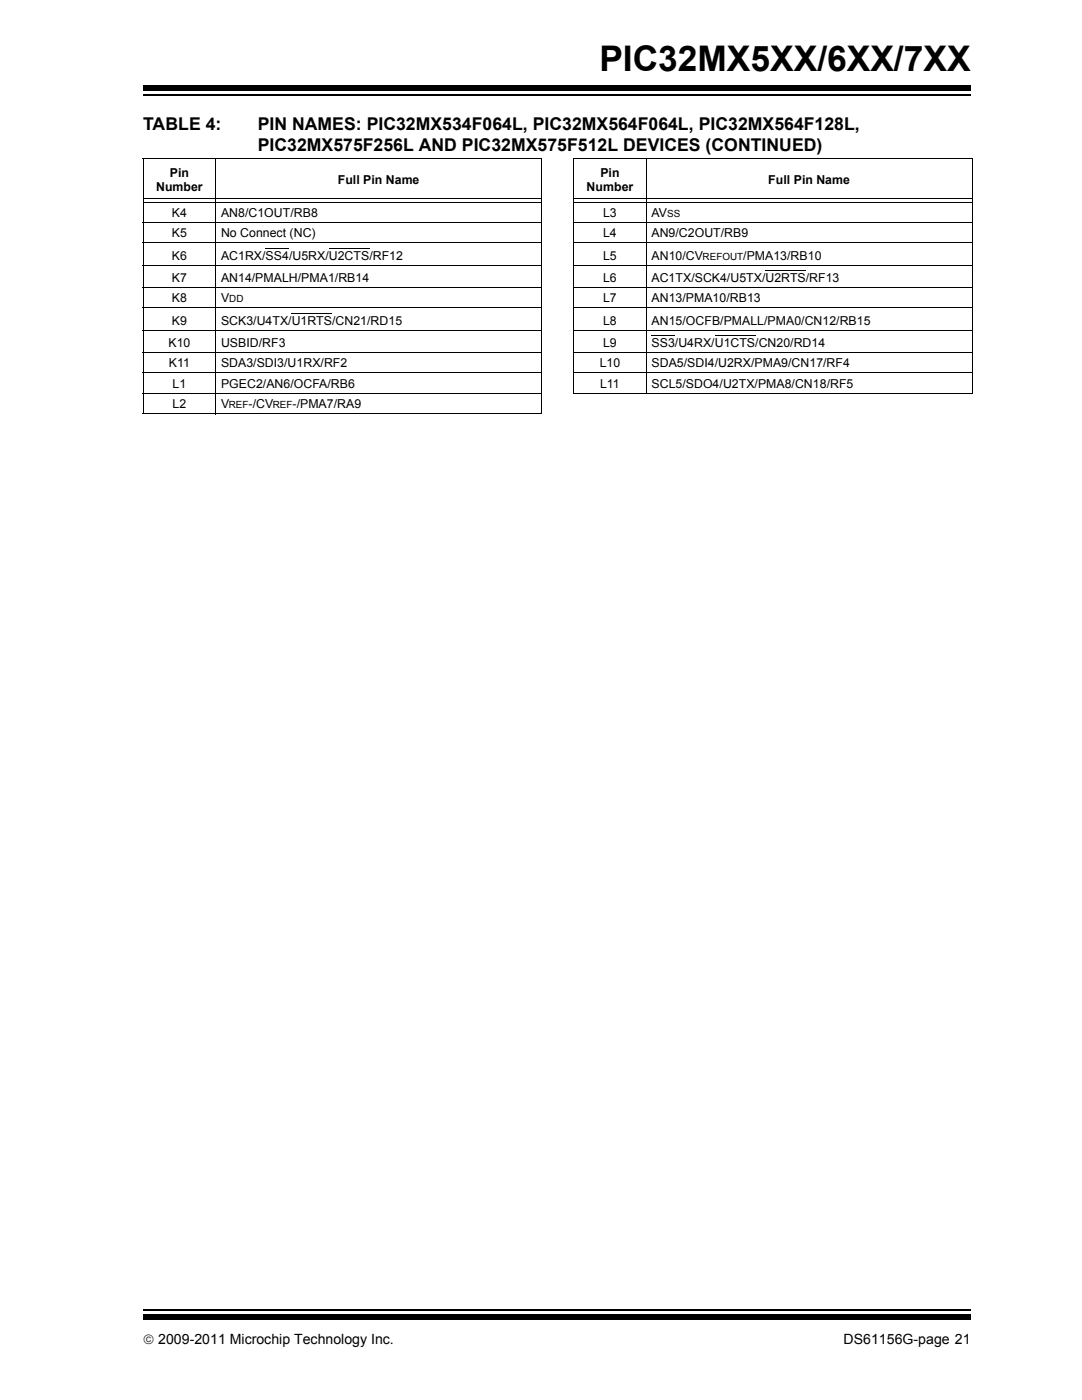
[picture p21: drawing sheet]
<svg xmlns="http://www.w3.org/2000/svg" width="216mm" height="279mm" viewBox="0 0 216 279" stroke-linecap="round" stroke-linejoin="round" font-family="sans-serif">
<defs><g id="words">
<text font-size="7" x="119.6" y="14.2">PIC32MX5XX/6XX/7XX</text>
<g font-size="3.5">
<text x="28.6" y="25.9">TABLE 4:</text>
<text x="51.4" y="25.9">PIN NAMES: PIC32MX534F064L, PIC32MX564F064L, PIC32MX564F128L,</text>
<text x="51.4" y="30.1">PIC32MX575F256L AND PIC32MX575F512L DEVICES (CONTINUED)</text>
</g>
<g font-size="2.8">
<text x="28.6" y="268.1">© 2009-2011 Microchip Technology Inc.</text>
<text x="168.3" y="268.1">DS61156G-page 21</text>
</g>
<g font-size="2.5">
<text x="33.9" y="35.3">Pin</text>
<text x="119.8" y="35.3">Pin</text>
<text x="31.2" y="38.2">Number</text>
<text x="67.4" y="36.7">Full Pin Name</text>
<text x="117.1" y="38.2">Number</text>
<text x="153.3" y="36.7">Full Pin Name</text>
<text x="34.3" y="43.3">K4</text>
<text x="34.3" y="47.4">K5</text>
<text x="44.1" y="47.4">No Connect (NC)</text>
<text x="44.1" y="43.3">AN8/C1OUT/RB8</text>
<text x="120.3" y="47.4">L4</text>
<text x="120.3" y="43.3">L3</text>
<text x="130" y="47.4">AN9/C2OUT/RB9</text>
<text x="130" y="43.3">AV</text>
<text x="34.3" y="51.8">K6</text>
<text x="44.1" y="51.8">AC1RX/SS4/U5RX/U2CTS/RF12</text>
<text x="120.4" y="51.8">L5</text>
<text x="130" y="51.8">AN10/CV</text>
<text x="148.3" y="51.8">/PMA13/RB10</text>
<text x="34.3" y="56.3">K7</text>
<text x="44.1" y="56.3">AN14/PMALH/PMA1/RB14</text>
<text x="120.3" y="56.3">L6</text>
<text x="130" y="56.3">AC1TX/SCK4/U5TX/U2RTS/RF13</text>
<text x="34.3" y="64.8">K9</text>
<text x="34.3" y="60.3">K8</text>
<text x="44.1" y="64.8">SCK3/U4TX/U1RTS/CN21/RD15</text>
<text x="44.1" y="60.3">V</text>
<text x="120.4" y="64.8">L8</text>
<text x="120.4" y="60.3">L7</text>
<text x="130" y="64.8">AN15/OCFB/PMALL/PMA0/CN12/RB15</text>
<text x="130" y="60.3">AN13/PMA10/RB13</text>
<text x="33.6" y="69.2">K10</text>
<text x="44.1" y="69.2">USBID/RF3</text>
<text x="120.4" y="69.2">L9</text>
<text x="130" y="69.2">SS3/U4RX/U1CTS/CN20/RD14</text>
<text x="33.7" y="73.3">K11</text>
<text x="34.4" y="77.4">L1</text>
<text x="44.1" y="73.3">SDA3/SDI3/U1RX/RF2</text>
<text x="44.1" y="77.4">PGEC2/AN6/OCFA/RB6</text>
<text x="119.7" y="73.3">L10</text>
<text x="119.8" y="77.4">L11</text>
<text x="130" y="77.4">SCL5/SDO4/U2TX/PMA8/CN18/RF5</text>
<text x="130" y="73.3">SDA5/SDI4/U2RX/PMA9/CN17/RF4</text>
<text x="34.4" y="81.5">L2</text>
<text x="44.1" y="81.5">V</text>
<text x="49.6" y="81.5">-/CV</text>
<text x="58.4" y="81.5">-/PMA7/RA9</text>
</g>
<g font-size="2">
<text x="133.1" y="43.3">SS</text>
<text x="140.2" y="51.8">REFOUT</text>
<text x="45.7" y="60.3">DD</text>
<text x="45.7" y="81.5">REF</text>
<text x="54.4" y="81.5">REF</text>
</g>
</g></defs>
<path d="M28.6 261.4h165.1" fill="none" stroke="#000" stroke-width=".36"/>
<path d="M28.6 262.4h165.1v1h-165.1z" fill="#000"/>
<path d="M28.6 16.6h165.1v5.4h-165.1z" fill="#fff"/>
<path d="M28.6 18.9h165.1" fill="none" stroke="#000" stroke-width=".36"/>
<path d="M28.6 17h165.1v1h-165.1z" fill="#000"/>
<g fill="none" stroke="#000" stroke-width=".2">
<path d="M28.5 31.7h79.7M28.6 31.8v50.7M28.7 39.5h79.3M43.1 31.6v51.1M108.1 31.8v50.7M114.4 31.7h79.7M114.5 31.8v46.6M114.6 39.5h79.3M128.9 31.6v47M194 31.8v46.6M28.5 44.4h79.7M28.5 48.5h79.7"/>
<path d="M28.5 52.9h79.7M28.5 57.4h79.7M28.7 40.4h79.3M53 49.5h4.7M65.6 49.5h8.1M114.4 44.4h79.7M114.4 48.5h79.7M114.4 52.9h79.7M114.4 57.4h79.7M114.6 40.4h79.3M152.8 54h8M28.5 61.5h79.7"/>
<path d="M28.5 65.9h79.7M28.5 70.3h79.7M28.5 74.4h79.7M28.5 78.5h79.7M58.2 62.5h8.1M114.4 61.5h79.7M114.4 65.9h79.7M114.4 70.3h79.7M114.4 74.4h79.7M114.4 78.5h79.7M130 66.9h4.7M142.6 66.9h8.1"/>
<path d="M28.5 82.6h79.7"/>
</g>
<use href="#words"/>
</svg>
